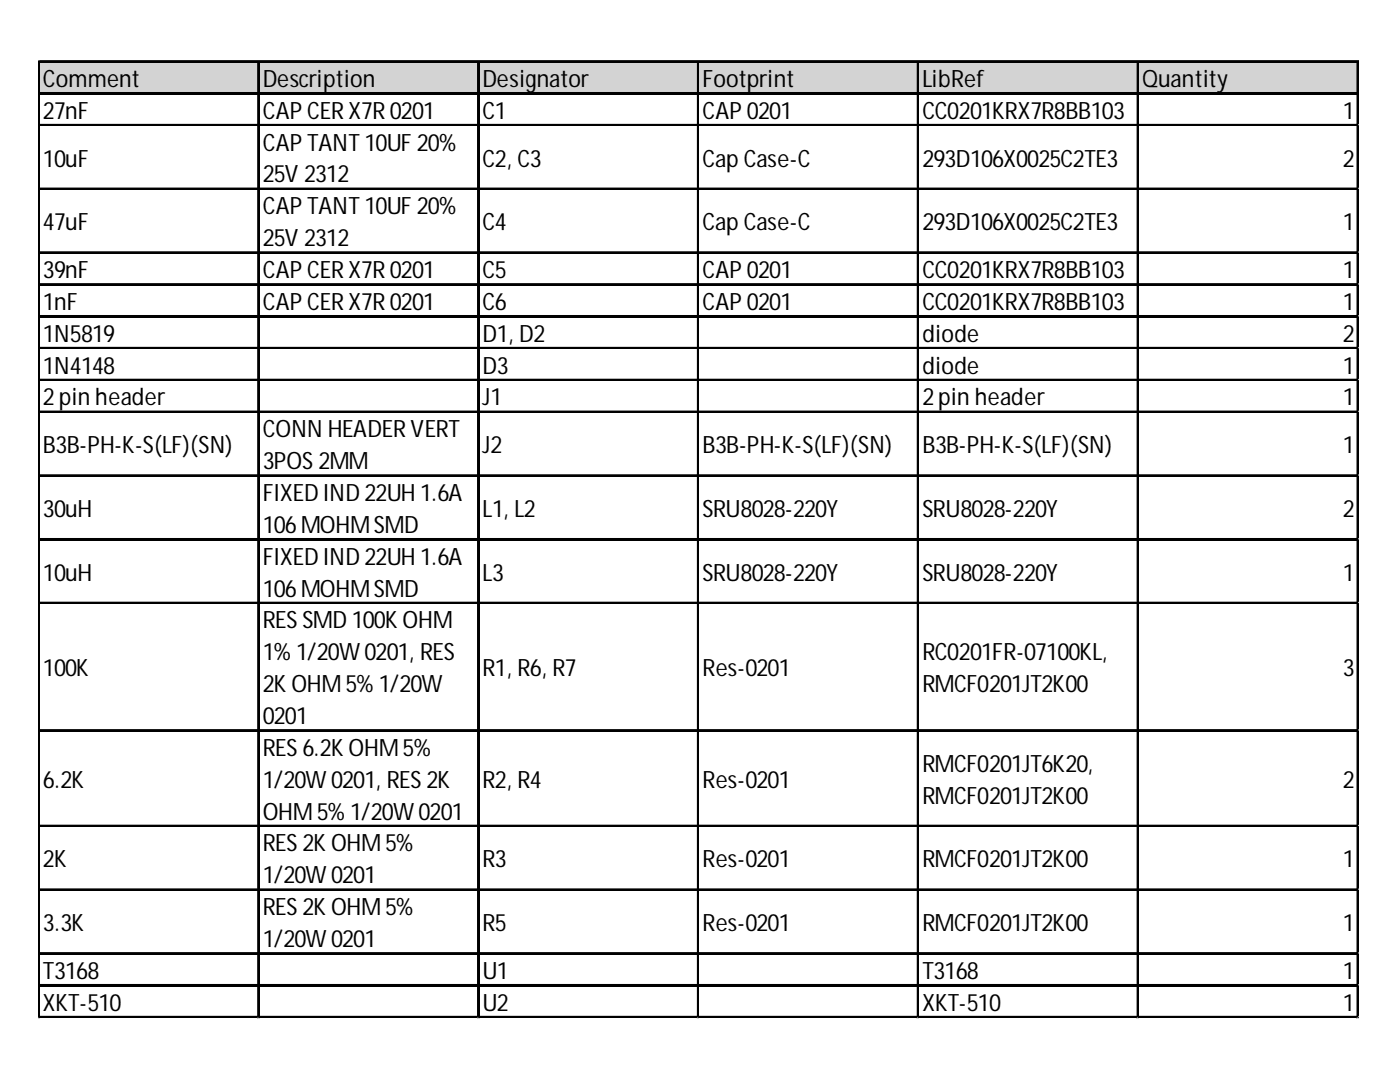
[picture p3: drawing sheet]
<svg xmlns="http://www.w3.org/2000/svg" width="279mm" height="216mm" viewBox="0 0 279 216" stroke-linecap="round" stroke-linejoin="round" font-family="sans-serif">
<defs><g id="words">
<g font-size="4.8">
<text x="8.6" y="17.3">Comment</text>
<text x="52.4" y="17.3">Description</text>
<text x="96.3" y="17.3">Designator</text>
<text x="140.2" y="17.3">Footprint</text>
<text x="184.1" y="17.3">LibRef</text>
<text x="228" y="17.3">Quantity</text>
<text x="8.6" y="23.7">27nF</text>
<text x="52.4" y="23.7">CAP CER X7R 0201</text>
<text x="96.3" y="23.7">C1</text>
<text x="140.2" y="23.7">CAP 0201</text>
<text x="184.1" y="23.7">CC0201KRX7R8BB103</text>
<text x="268" y="23.7">1</text>
<text x="8.6" y="33.2">10uF</text>
<text x="52.4" y="30">CAP TANT 10UF 20%</text>
<text x="96.3" y="33.2">C2, C3</text>
<text x="140.2" y="33.2">Cap Case-C</text>
<text x="184.1" y="33.2">293D106X0025C2TE3</text>
<text x="268" y="33.2">2</text>
<text x="52.4" y="36.4">25V 2312</text>
<text x="8.6" y="45.9">47uF</text>
<text x="52.4" y="42.8">CAP TANT 10UF 20%</text>
<text x="96.3" y="45.9">C4</text>
<text x="140.2" y="45.9">Cap Case-C</text>
<text x="184.1" y="45.9">293D106X0025C2TE3</text>
<text x="268" y="45.9">1</text>
<text x="52.4" y="49.1">25V 2312</text>
<text x="8.6" y="55.5">39nF</text>
<text x="52.4" y="55.5">CAP CER X7R 0201</text>
<text x="96.3" y="55.5">C5</text>
<text x="140.2" y="55.5">CAP 0201</text>
<text x="184.1" y="55.5">CC0201KRX7R8BB103</text>
<text x="268" y="55.5">1</text>
<text x="8.6" y="61.8">1nF</text>
<text x="52.4" y="61.8">CAP CER X7R 0201</text>
<text x="96.3" y="61.8">C6</text>
<text x="140.2" y="61.8">CAP 0201</text>
<text x="184.1" y="61.8">CC0201KRX7R8BB103</text>
<text x="268" y="61.8">1</text>
<text x="8.6" y="68.2">1N5819</text>
<text x="96.3" y="68.2">D1, D2</text>
<text x="184.1" y="68.2">diode</text>
<text x="268" y="68.2">2</text>
<text x="8.6" y="74.5">1N4148</text>
<text x="96.3" y="74.5">D3</text>
<text x="184.1" y="74.5">diode</text>
<text x="268" y="74.5">1</text>
<text x="8.6" y="80.9">2pin header</text>
<text x="96.3" y="80.9">J1</text>
<text x="184.1" y="80.9">2pin header</text>
<text x="268" y="80.9">1</text>
<text x="52.4" y="87.3">CONN HEADER VERT</text>
<text x="8.6" y="90.4">B3B-PH-K-S(LF)(SN)</text>
<text x="52.4" y="93.6">3POS 2MM</text>
<text x="96.3" y="90.4">J2</text>
<text x="140.2" y="90.4">B3B-PH-K-S(LF)(SN)</text>
<text x="184.1" y="90.4">B3B-PH-K-S(LF)(SN)</text>
<text x="268" y="90.4">1</text>
<text x="52.4" y="100">FIXED IND 22UH 1.6A</text>
<text x="8.6" y="103.1">30uH</text>
<text x="52.4" y="106.3">106MOHMSMD</text>
<text x="96.3" y="103.1">L1, L2</text>
<text x="140.2" y="103.1">SRU8028-220Y</text>
<text x="184.1" y="103.1">SRU8028-220Y</text>
<text x="268" y="103.1">2</text>
<text x="52.4" y="112.7">FIXED IND 22UH 1.6A</text>
<text x="8.6" y="115.9">10uH</text>
<text x="52.4" y="119">106MOHMSMD</text>
<text x="96.3" y="115.9">L3</text>
<text x="140.2" y="115.9">SRU8028-220Y</text>
<text x="184.1" y="115.9">SRU8028-220Y</text>
<text x="268" y="115.9">1</text>
<text x="52.4" y="125.4">RES SMD 100K OHM</text>
<text x="52.4" y="131.8">1% 1/20W 0201, RES</text>
<text x="184.1" y="131.8">RC0201FR-07100KL,</text>
<text x="8.6" y="134.9">100K</text>
<text x="96.3" y="134.9">R1, R6, R7</text>
<text x="140.2" y="134.9">Res-0201</text>
<text x="268" y="134.9">3</text>
<text x="52.4" y="138.1">2K OHM5% 1/20W</text>
<text x="184.1" y="138.1">RMCF0201JT2K00</text>
<text x="52.4" y="144.5">0201</text>
<text x="52.4" y="150.8">RES 6.2K OHM5%</text>
<text x="184.1" y="154">RMCF0201JT6K20,</text>
<text x="8.6" y="157.2">6.2K</text>
<text x="52.4" y="157.2">1/20W 0201, RES 2K</text>
<text x="96.3" y="157.2">R2, R4</text>
<text x="140.2" y="157.2">Res-0201</text>
<text x="184.1" y="160.4">RMCF0201JT2K00</text>
<text x="268" y="157.2">2</text>
<text x="52.4" y="163.5">OHM5% 1/20W 0201</text>
<text x="8.6" y="173.1">2K</text>
<text x="52.4" y="169.9">RES 2K OHM5%</text>
<text x="96.3" y="173.1">R3</text>
<text x="140.2" y="173.1">Res-0201</text>
<text x="184.1" y="173.1">RMCF0201JT2K00</text>
<text x="268" y="173.1">1</text>
<text x="52.4" y="176.2">1/20W 0201</text>
<text x="8.6" y="185.8">3.3K</text>
<text x="52.4" y="182.6">RES 2K OHM5%</text>
<text x="96.3" y="185.8">R5</text>
<text x="140.2" y="185.8">Res-0201</text>
<text x="184.1" y="185.8">RMCF0201JT2K00</text>
<text x="268" y="185.8">1</text>
<text x="52.4" y="189">1/20W 0201</text>
<text x="8.6" y="195.3">T3168</text>
<text x="96.3" y="195.3">U1</text>
<text x="184.1" y="195.3">T3168</text>
<text x="268" y="195.3">1</text>
<text x="8.6" y="201.7">XKT-510</text>
<text x="96.3" y="201.7">U2</text>
<text x="184.1" y="201.7">XKT-510</text>
<text x="268" y="201.7">1</text>
</g>
</g></defs>
<path d="M7.9 12.4h263.3v6.4h-263.3z" fill="#d3d3d3"/>
<g fill="none" stroke="#000" stroke-width=".32">
<path d="M7.6 12.2v191M7.8 12.2v191M7.9 12.2h263.3M7.9 12.3h263.3M7.9 18.5h263.3M7.9 18.7h263.3M51.5 12.5v190.7M51.6 12.5v190.7M95.4 12.5v190.7M95.5 12.5v190.7M139.2 12.5v190.7M139.4 12.5v190.7"/>
<path d="M183.1 12.5v190.7M183.3 12.5v190.7M227 12.5v190.7M227.2 12.5v190.7M270.9 12.5v190.7M7.9 24.9h263.3M7.9 25h263.3M7.9 37.6h263.3M7.9 37.7h263.3M7.9 50.3h263.3M7.9 50.5h263.3M7.9 56.7h263.3"/>
<path d="M7.9 56.8h263.3M7.9 63h263.3M7.9 63.2h263.3M7.9 69.4h263.3M7.9 69.5h263.3M7.9 75.7h263.3M7.9 75.9h263.3M7.9 82.1h263.3M7.9 82.2h263.3M7.9 94.8h263.3M7.9 95h263.3M7.9 107.5h263.3"/>
<path d="M7.9 107.7h263.3M7.9 120.2h263.3M7.9 120.4h263.3M7.9 145.6h263.3M7.9 145.8h263.3M7.9 164.7h263.3M7.9 164.9h263.3M7.9 177.4h263.3M7.9 177.6h263.3M7.9 190.1h263.3M7.9 190.3h263.3M7.9 196.5h263.3"/>
<path d="M7.9 196.7h263.3M7.9 202.9h263.3M7.9 203h263.3"/>
</g>
<path d="M271 12.5v190.7" fill="none" stroke="#000" stroke-width=".31"/>
<path d="M7.6 203.2h.1" fill="none" stroke="#d4d4d4" stroke-width=".32"/>
<path d="M7.6 203.2h.3z" fill="#d4d4d4"/>
<path d="M51.5 203.2h.1" fill="none" stroke="#d4d4d4" stroke-width=".32"/>
<path d="M51.5 203.2h.3z" fill="#d4d4d4"/>
<path d="M95.4 203.2h.1" fill="none" stroke="#d4d4d4" stroke-width=".32"/>
<path d="M95.4 203.2h.3z" fill="#d4d4d4"/>
<path d="M139.2 203.2h.1" fill="none" stroke="#d4d4d4" stroke-width=".32"/>
<path d="M139.2 203.2h.4z" fill="#d4d4d4"/>
<path d="M183.1 203.2h.1" fill="none" stroke="#d4d4d4" stroke-width=".32"/>
<path d="M183.1 203.2h.3z" fill="#d4d4d4"/>
<path d="M227 203.2h.1" fill="none" stroke="#d4d4d4" stroke-width=".32"/>
<path d="M227 203.2h.3z" fill="#d4d4d4"/>
<path d="M270.9 203.2h.1" fill="none" stroke="#d4d4d4" stroke-width=".32"/>
<path d="M270.9 203.2h.3z" fill="#d4d4d4"/>
<use href="#words"/>
</svg>
